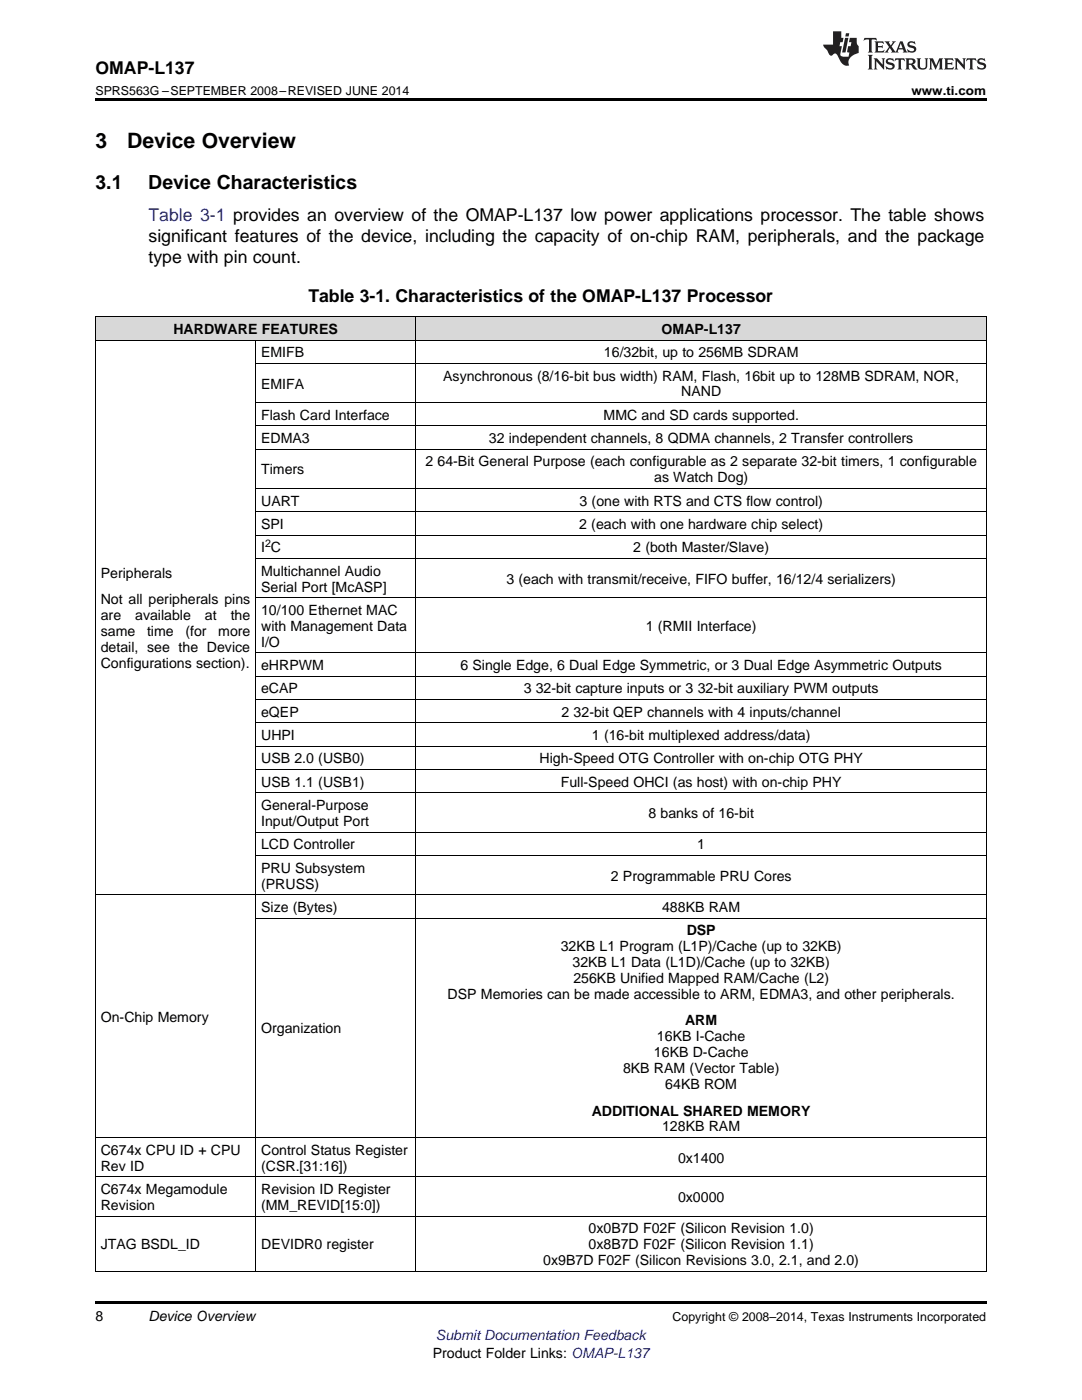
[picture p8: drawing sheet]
<svg xmlns="http://www.w3.org/2000/svg" width="216mm" height="279mm" viewBox="0 0 216 279" stroke-linecap="round" stroke-linejoin="round" font-family="sans-serif">
<defs><g id="words">
<g font-size="4.2">
<text x="19" y="29.6">3</text>
<text x="25.4" y="29.6">Device Overview</text>
</g>
<g font-size="3.9">
<text x="19" y="37.7">3.1</text>
<text x="29.6" y="37.7">Device Characteristics</text>
</g>
<g font-size="3.5">
<text x="19" y="14.8">OMAP-L137</text>
<text x="29.6" y="48.3">significant features of the device, including the capacity of on-chip RAM, peripherals, and the package</text>
<text x="29.6" y="52.5">type with pin count.</text>
<text x="61.5" y="60.3">Table 3-1. Characteristics of the OMAP-L137 Processor</text>
</g>
<text font-size="3.5" fill="#00f" x="29.6" y="44.1">Table 3-1 provides an overview of the OMAP-L137 low power applications processor. The table shows</text>
<g font-size="2.8">
<text x="34.6" y="66.6">HARDWARE</text>
<text x="52.1" y="71.3">EMIFB</text>
<text x="52.2" y="66.6">FEATURES</text>
<text x="120.5" y="71.3">16/32bit, up to 256MB SDRAM</text>
<text x="132" y="66.6">OMAP-L137</text>
<text x="52.1" y="77.5">EMIFA</text>
<text x="88.4" y="76">Asynchronous (8/16-bit bus width) RAM, Flash, 16bit up to 128MB SDRAM, NOR,</text>
<text x="52.1" y="83.8">Flash Card Interface</text>
<text x="120.4" y="83.8">MMC and SD cards supported.</text>
<text x="135.9" y="79.1">NAND</text>
<text x="52.1" y="88.4">EDMA3</text>
<text x="97.5" y="88.4">32 independent channels, 8 QDMA channels, 2 Transfer controllers</text>
<text x="52.1" y="94.7">Timers</text>
<text x="84.9" y="93.1">2</text>
<text x="87.3" y="93.1">64-Bit General Purpose (each configurable as 2 separate 32-bit timers, 1 configurable</text>
<text x="52.1" y="100.9">UART</text>
<text x="115.6" y="100.9">3 (one with RTS and CTS flow control)</text>
<text x="130.5" y="96.3">as Watch Dog)</text>
<text x="52.1" y="105.6">SPI</text>
<text x="115.6" y="105.6">2 (each with one hardware chip select)</text>
<text x="52.1" y="110.2">I C</text>
<text x="126.4" y="110.2">2 (both Master/Slave)</text>
<text x="20.1" y="115.3">Peripherals</text>
<text x="52.1" y="114.9">Multichannel Audio</text>
<text x="52.1" y="118.1">Serial Port [McASP]</text>
<text x="101" y="116.5">3 (each with transmit/receive, FIFO buffer, 16/12/4 serializers)</text>
<text x="20.1" y="120.6">Not all peripherals pins</text>
<text x="20.1" y="123.8">are</text>
<text x="27" y="123.8">available</text>
<text x="40.9" y="123.8">at</text>
<text x="46" y="123.8">the</text>
<text x="52.1" y="122.7">10/100 Ethernet MAC</text>
<text x="52.1" y="125.9">with Management Data</text>
<text x="128.9" y="125.9">1 (RMII Interface)</text>
<text x="20.1" y="127">same</text>
<text x="20.1" y="130.1">detail, see the Device</text>
<text x="29.3" y="127">time</text>
<text x="37" y="127">(for</text>
<text x="43.6" y="127">more</text>
<text x="52.1" y="129.1">I/O</text>
<text x="20.1" y="133.3">Configurations section).</text>
<text x="52.1" y="133.7">eHRPWM</text>
<text x="91.9" y="133.7">6 Single Edge, 6 Dual Edge Symmetric, or 3 Dual Edge Asymmetric Outputs</text>
<text x="52.1" y="138.4">eCAP</text>
<text x="52.1" y="143.1">eQEP</text>
<text x="104.5" y="138.4">3</text>
<text x="106.9" y="138.4">32-bit capture inputs or 3</text>
<text x="112" y="143.1">2</text>
<text x="114.5" y="143.1">32-bit QEP channels with 4 inputs/channel</text>
<text x="139.2" y="138.4">32-bit auxiliary PWM outputs</text>
<text x="52.1" y="147.7">UHPI</text>
<text x="118.1" y="147.7">1 (16-bit multiplexed address/data)</text>
<text x="52.1" y="152.4">USB 2.0 (USB0)</text>
<text x="107.7" y="152.4">High-Speed OTG Controller with on-chip OTG PHY</text>
<text x="52.1" y="157">USB 1.1 (USB1)</text>
<text x="52.1" y="161.7">General-Purpose</text>
<text x="111.9" y="157">Full-Speed OHCI (as host) with on-chip PHY</text>
<text x="52.1" y="164.9">Input/Output Port</text>
<text x="129.4" y="163.3">8 banks of 16-bit</text>
<text x="52.1" y="169.5">LCD Controller</text>
<text x="139.1" y="169.5">1</text>
<text x="52.1" y="174.2">PRU Subsystem</text>
<text x="52.1" y="177.3">(PRUSS)</text>
<text x="121.9" y="175.8">2 Programmable PRU Cores</text>
<text x="52.1" y="182">Size (Bytes)</text>
<text x="132.1" y="182">488KB RAM</text>
<text x="111.9" y="189.8">32KB L1 Program (L1P)/Cache (up to 32KB)</text>
<text x="137" y="186.7">DSP</text>
<text x="114.2" y="193">32KB L1 Data (L1D)/Cache (up to 32KB)</text>
<text x="114.4" y="196.2">256KB Unified Mapped RAM/Cache (L2)</text>
<text x="20.1" y="203.9">On-Chip Memory</text>
<text x="89.3" y="199.4">DSP Memories can be made accessible to ARM, EDMA3, and other peripherals.</text>
<text x="52.1" y="206.2">Organization</text>
<text x="131.1" y="207.8">16KB I-Cache</text>
<text x="136.7" y="204.6">ARM</text>
<text x="124.3" y="214.2">8KB RAM (Vector Table)</text>
<text x="130.5" y="211">16KB D-Cache</text>
<text x="132.8" y="217.3">64KB ROM</text>
<text x="118.1" y="222.6">ADDITIONAL SHARED MEMORY</text>
<text x="132.1" y="225.8">128KB RAM</text>
<text x="20.1" y="230.5">C674x CPU ID + CPU</text>
<text x="20.1" y="233.6">Rev ID</text>
<text x="52.1" y="230.5">Control Status Register</text>
<text x="52.1" y="233.6">(CSR.[31:16])</text>
<text x="135.3" y="232.1">0x1400</text>
<text x="20.1" y="238.3">C674x Megamodule</text>
<text x="52.1" y="238.3">Revision ID Register</text>
<text x="135.3" y="239.9">0x0000</text>
<text x="20.1" y="241.5">Revision</text>
<text x="52.1" y="241.5">(MM_REVID[15:0])</text>
<text x="20.1" y="249.3">JTAG BSDL_ID</text>
<text x="52.1" y="249.3">DEVIDR0 register</text>
<text x="117.4" y="246.1">0x0B7D F02F (Silicon Revision 1.0)</text>
<text x="117.4" y="249.3">0x8B7D F02F (Silicon Revision 1.1)</text>
<text x="108.4" y="252.5">0x9B7D F02F (Silicon Revisions 3.0, 2.1, and 2.0)</text>
<text x="19" y="263.6">8</text>
<text x="29.6" y="263.6">Device Overview</text>
<text x="86.4" y="270.9">Product Folder Links: OMAP-L137</text>
</g>
<text font-size="2.8" fill="#00f" x="87" y="267.4">Submit Documentation Feedback</text>
<g font-size="2.5">
<text x="19" y="19">SPRS563G –SEPTEMBER 2008–REVISED JUNE 2014</text>
<text x="181.9" y="19">www.ti.com</text>
<text x="134.2" y="263.6">Copyright © 2008–2014, Texas Instruments Incorporated</text>
</g>
<text font-size="2.1" x="52.9" y="109.1">2</text>
</g></defs>
<g fill="#d8d8d8">
<path d="M19 63.3h32v4.6h-32z"/>
<path d="M51 63.3h10.7v4.6h-10.7z"/>
<path d="M61.7 63.3h21.3v4.6h-21.3z"/>
<path d="M83 63.3h56.9v4.6h-56.9z"/>
<path d="M139.9 63.3h56.9v4.6h-56.9z"/>
</g>
<path d="M19 19.5h177.8v.5h-177.8zM19 259.7h177.8v.5h-177.8z" fill="#000"/>
<g fill="none" stroke="#000" stroke-width=".2">
<path d="M19 63.2h177.8v190.6M19 67.9h177.8M19.1 63.2v190.6M51 67.9v185.9M51 72.5h145.8M83 63.2v190.6M51 97.5h145.8M51 89.7h145.8M51 85h145.8M51 80.3h145.8M51 119.3h145.8M51 111.5h145.8"/>
<path d="M51 106.8h145.8M51 102.1h145.8M51 139.6h145.8M51 135h145.8M51 130.3h145.8M51 158.2h145.8M51 153.6h145.8M51 148.9h145.8M51 144.3h145.8M19 178.6h177.8M51 170.7h145.8M51 166.1h145.8"/>
<path d="M51 183.2h145.8M19 234.9h177.8M19 227h177.8M19 253.7h177.8M19 242.7h177.8"/>
</g>
<g fill="#231f20">
<path d="M172.5 7.6l-.1 .5 .4-.2h.6v.1v2.1l-.2 .4h.9l-.2-.4v-2.1l.1-.1h.5l.5 .2-.2-.5zM174.5 8.3l.2 .3v1.5l-.2 .4h1.8l.2-.6a1.04 1.04 0 0 1-1.3 .2v-.7h.6l.3 .2v-.6l-.3 .2h-.6v-.6l.8-.1 .4 .3-.2-.5zM176.5 8.3l.9 1.1-.9 1.1h.8l-.2-.2 .4-.7 .5 .7-.2 .2h1.5l-.2-.2 .2-.4h.9l.1 .4-.2 .2h1l-.3-.3-.7-1.9h-.5l-.9 2-.8-1 .9-1h-.8l.1 .3-.4 .5-.3-.6 .1-.2zM179.7 8.6l.4 1h-.7zM181.3 8.4a.63 .63 0 0 0-.2 .7 .63 .63 0 0 0 .6 .4l.6 .2 .1 .2a.75 .75 0 0 1-.7 .4 .75 .75 0 0 1-.6-.5l.1 .7 .1-.1a1.11 1.11 0 0 0 1.5-.6 1.13 1.13 0 0 0-1.2-.8l-.1-.4a1.04 1.04 0 0 1 1.2 .2l-.2-.5-.2 .1-.4-.2zM173.2 10.9l.2 .4v2.2l-.2 .4h1l-.3-.4v-2.2l.3-.4zM174.3 11.6l.3 .4v1.5l-.3 .4h.8l-.2-.4v-1.3l1.5 1.7v-1.9l.2-.4h-.7l.2 .4v.9l-1.1-1.3zM177 11.8a.62 .62 0 0 0-.2 .7 .62 .62 0 0 0 .6 .4l.6 .1 .1 .3a.76 .76 0 0 1-.7 .3 .76 .76 0 0 1-.7-.4l.2 .7 .1-.1a1.11 1.11 0 0 0 1.5-.6 1.13 1.13 0 0 0-1.2-.8l-.1-.4a1.04 1.04 0 0 1 1.2 .2l-.2-.6-.2 .1-.5-.1zM178.7 11.6l-.2 .6a.61 .61 0 0 1 .8-.3v1.6l-.2 .4h.9l-.2-.4v-1.6a.63 .63 0 0 1 .7 .3l-.1-.6zM180.6 11.6l.3 .4v1.5l-.3 .4h1l-.2-.2-.1-.8 .6 .2a.76 .76 0 0 0 1.2 .7l-1-1a.58 .58 0 0 0 .6-.5 .58 .58 0 0 0-.5-.6zM181.4 11.9h.1a.45 .45 0 0 1 .5 .1 .45 .45 0 0 1 .1 .5l-.8 .2zM182.9 11.6l.2 .2a2.17 2.17 0 0 0 .3 1.9 .99 .99 0 0 0 1.6-.6v-1.1l.2-.4h-.7l.2 .2a1.92 1.92 0 0 1-.2 1.8 .6 .6 0 0 1-.9-.5v-1.1l.2-.4zM185.4 11.6l.2 .4v1.5l-.2 .4h.7l-.2-.4v-1.4l.8 1.8 .8-1.8v1.4l-.2 .4h.9l-.2-.4v-1.5l.2-.4h-.8l-.6 1.5-.6-1.5zM188.4 11.6l.2 .4v1.5l-.2 .4h1.8l.1-.6a1.04 1.04 0 0 1-1.2 .1v-.6h.5l.4 .2v-.6l-.4 .2h-.5v-.7h.8l.3 .3-.1-.6zM190.5 11.6l.2 .4v1.5l-.2 .4h.7l-.2-.4v-1.3l1.5 1.7v-1.9l.2-.4h-.7l.2 .4v.9l-1.1-1.3zM192.9 11.6l-.1 .6a.61 .61 0 0 1 .7-.3l.1 1.6-.3 .4h1l-.3-.4 .1-1.6a.63 .63 0 0 1 .7 .3l-.1-.6zM195.2 11.8a.62 .62 0 0 0-.2 .7 .62 .62 0 0 0 .6 .4l.6 .1 .1 .3a.76 .76 0 0 1-.7 .3 .76 .76 0 0 1-.6-.4l.1 .7 .1-.1a1.11 1.11 0 0 0 1.6-.6 1.13 1.13 0 0 0-1.3-.8l-.1-.4a1.04 1.04 0 0 1 1.2 .2l-.1-.6-.2 .1-.5-.1z"/>
<path d="M166.2 6.3v2.6h-1.9v.4l.8 .9a.91 .91 0 0 0 1 .8 .56 .56 0 0 1 .5-.3 .56 .56 0 0 1 .5 .3l.4 .8a1.53 1.53 0 0 0 1.9 1.2 1.54 1.54 0 0 1 1-2.1l.9-.3v-1.4a1.52 1.52 0 0 1-.4-1.6h-1.3l-.2 .8h.5l-.2 .8h-.5l-.1 1v.2l.4 .1-.2 .8a1.93 1.93 0 0 1-1.6-.3l.3-1.8h-.5l.2-.8h.4l.2-.8h-.4v-1.3zM168.6 7.6l-.6 2.9h.7l.6-2.9zM168.8 6.6l-.1 .7h.6l.2-.7z"/>
</g>
<use href="#words"/>
</svg>
